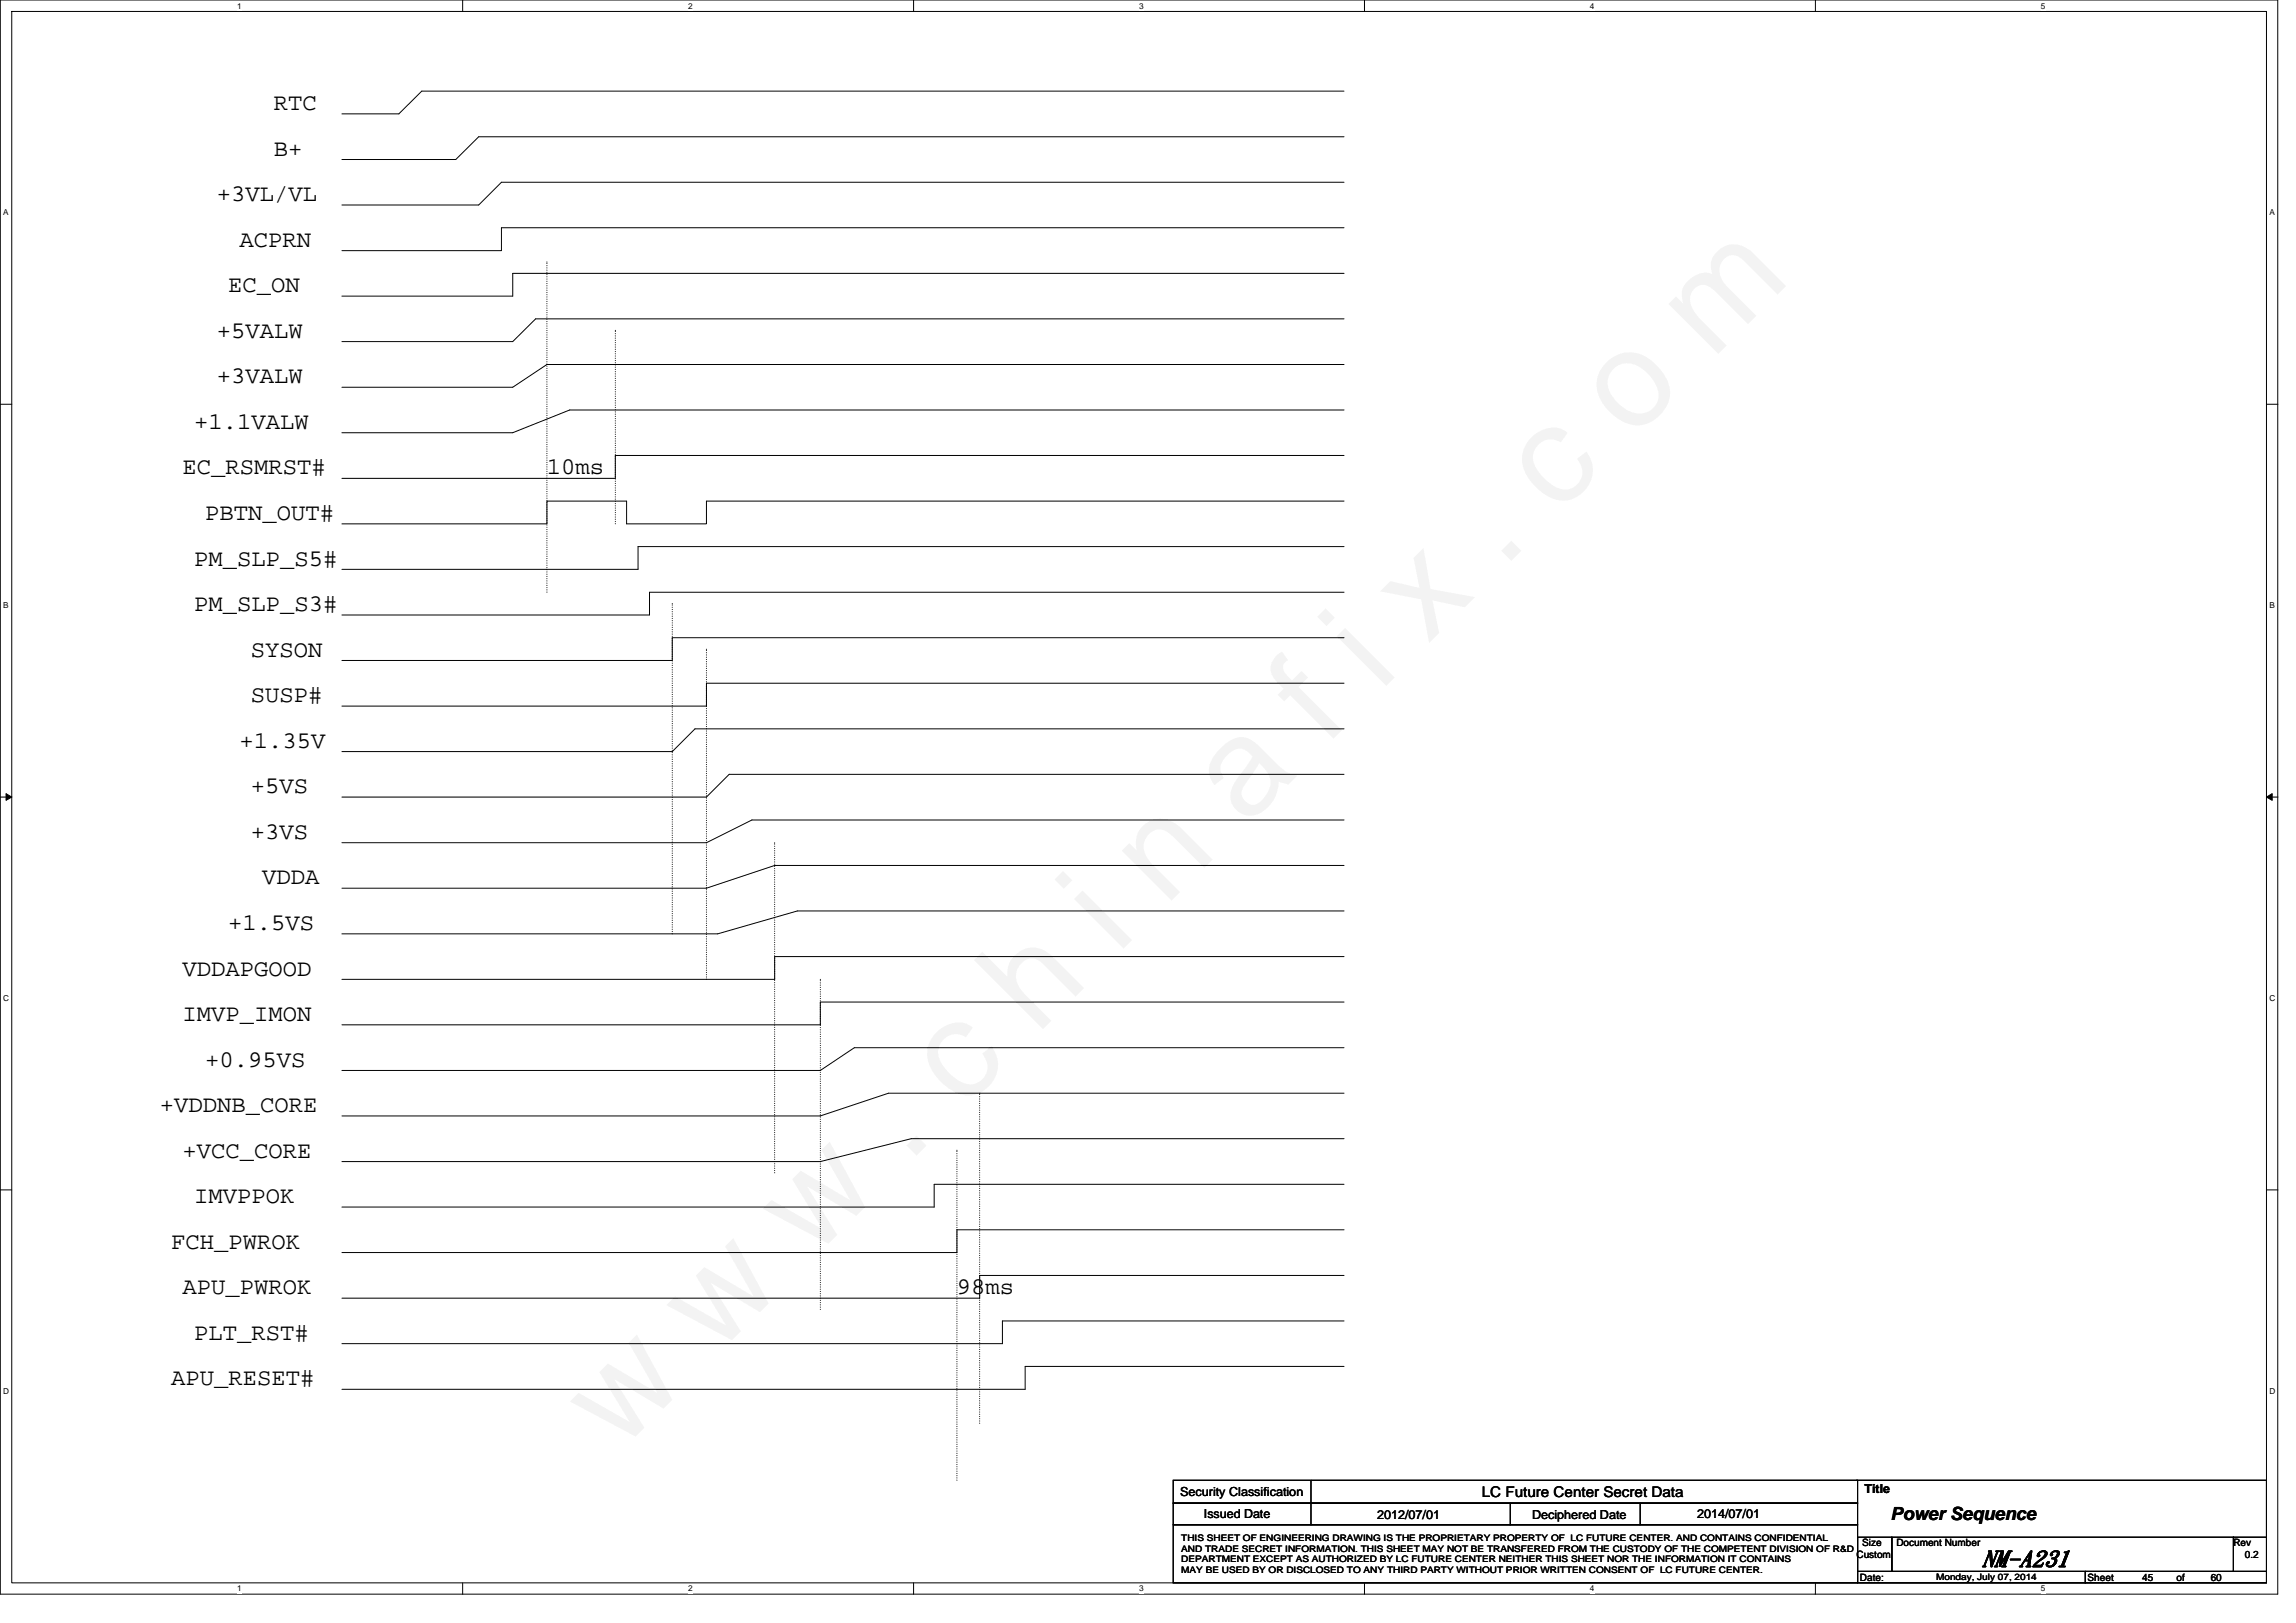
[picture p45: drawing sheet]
<svg xmlns="http://www.w3.org/2000/svg" width="297mm" height="210mm" viewBox="0 0 297 210" stroke-linecap="round" stroke-linejoin="round" font-family="sans-serif">
<defs><g id="words">
<text font-size="17.6" x="80.1" y="188" transform="rotate(-45 80.1 188)">w w w . c h i n a f i x . c o m</text>
<g font-size="3.1">
<text x="35.4" y="14.2">RTC</text>
<text x="35.4" y="20.2">B+</text>
<text x="28" y="26">+3VL/VL</text>
<text x="31" y="31.9">ACPRN</text>
<text x="29.5" y="37.8">EC_ON</text>
<text x="28" y="43.7">+5VALW</text>
<text x="28" y="49.6">+3VALW</text>
<text x="25.1" y="55.5">+1.1VALW</text>
<text x="23.6" y="61.4">EC_RSMRST#</text>
<text x="70.8" y="61.4">10ms</text>
<text x="26.6" y="67.3">PBTN_OUT#</text>
<text x="25.1" y="73.2">PM_SLP_S5#</text>
<text x="25.1" y="79.1">PM_SLP_S3#</text>
<text x="32.5" y="85">SYSON</text>
<text x="32.5" y="90.8">SUSP#</text>
<text x="31" y="96.8">+1.35V</text>
<text x="32.5" y="102.6">+5VS</text>
<text x="32.5" y="108.5">+3VS</text>
<text x="33.9" y="114.4">VDDA</text>
<text x="29.5" y="120.3">+1.5VS</text>
<text x="23.6" y="126.2">VDDAPGOOD</text>
<text x="23.6" y="132.1">IMVP_IMON</text>
<text x="20.7" y="143.9">+VDDNB_CORE</text>
<text x="26.6" y="138">+0.95VS</text>
<text x="23.6" y="149.8">+VCC_CORE</text>
<text x="25.1" y="155.7">IMVPPOK</text>
<text x="22.1" y="161.6">FCH_PWROK</text>
<text x="23.6" y="167.5">APU_PWROK</text>
<text x="123.8" y="167.5">98ms</text>
<text x="25.1" y="173.4">PLT_RST#</text>
<text x="22.1" y="179.2">APU_RESET#</text>
</g>
<text font-size="3" x="256.4" y="202.6">NM-A231</text>
<text font-size="2.3" x="244.6" y="196.6">Power Sequence</text>
<text font-size="1.9" x="191.7" y="193.7">LC Future Center Secret Data</text>
<g font-size="1.6">
<text x="152.7" y="193.5">Security Classification</text>
<text x="155.8" y="196.3">Issued Date</text>
<text x="178.2" y="196.5">2012/07/01</text>
<text x="198.2" y="196.5">Deciphered Date</text>
<text x="219.6" y="196.3">2014/07/01</text>
<text x="241.2" y="193.1">Title</text>
</g>
<g font-size="1.3">
<text x="240.2" y="201.5">Custom</text>
<text x="240.9" y="200.1">Size</text>
<text x="245.3" y="200.1">Document Number</text>
<text x="288.9" y="200.1">Rev</text>
<text x="290.4" y="201.5">0.2</text>
<text x="240.6" y="204.5">Date:</text>
<text x="270.1" y="204.5">Sheet</text>
<text x="277.2" y="204.5">45</text>
<text x="281.6" y="204.5">of</text>
<text x="286" y="204.5">60</text>
</g>
<g font-size="1.2">
<text x="152.8" y="199.4">THIS SHEET OF ENGINEERING DRAWING IS THE PROPRIETARY PROPERTY OF LC FUTURE CENTER. AND CONTAINS CONFIDENTIAL</text>
<text x="152.8" y="200.8">AND TRADE SECRET INFORMATION. THIS SHEET MAY NOT BE TRANSFERED FROM THE CUSTODY OF THE COMPETENT DIVISION OF R&amp;D</text>
<text x="152.8" y="202.1">DEPARTMENT EXCEPT AS AUTHORIZED BY LC FUTURE CENTER NEITHER THIS SHEET NOR THE INFORMATION IT CONTAINS</text>
<text x="152.8" y="203.5">MAY BE USED BY OR DISCLOSED TO ANY THIRD PARTY WITHOUT PRIOR WRITTEN CONSENT OF LC FUTURE CENTER.</text>
<text x="250.5" y="204.4">Monday, July 07, 2014</text>
</g>
<g font-size="1.1">
<text x="30.7" y="1.1">1</text>
<text x="89" y="1.1">2</text>
<text x="147.4" y="1.1">3</text>
<text x="205.7" y="1.1">4</text>
<text x="264" y="1.1">5</text>
<text x=".4" y="27.8">A</text>
<text x="293.6" y="27.8">A</text>
<text x=".4" y="78.7">B</text>
<text x="293.6" y="78.7">B</text>
<text x=".4" y="129.5">C</text>
<text x="293.6" y="129.5">C</text>
<text x=".4" y="180.3">D</text>
<text x="293.6" y="180.3">D</text>
<text x="30.7" y="205.9">1</text>
<text x="89" y="205.9">2</text>
<text x="147.4" y="205.9">3</text>
<text x="205.7" y="205.9">4</text>
<text x="264" y="205.9">5</text>
</g>
</g></defs>
<path d="M0 0h294.7v206.2h-294.7zM1.5 1.5h291.7v203.3h-291.7z" fill="none" stroke="#000" stroke-width=".13"/>
<g fill="#fff">
<path d="M30.7 .1h.6v1.2h-.6z"/>
<path d="M30.7 204.9h.6v1.2h-.6z"/>
</g>
<path d="M59.9 0v1.5M59.9 204.8v1.5" fill="none" stroke="#000" stroke-width=".13"/>
<g fill="#fff">
<path d="M89 .1h.6v1.2h-.6z"/>
<path d="M89 204.9h.6v1.2h-.6z"/>
</g>
<path d="M118.2 0v1.5M118.2 204.8v1.5" fill="none" stroke="#000" stroke-width=".13"/>
<g fill="#fff">
<path d="M147.4 .1h.5v1.2h-.5z"/>
<path d="M147.4 204.9h.5v1.2h-.5z"/>
</g>
<path d="M176.5 0v1.5M176.5 204.8v1.5" fill="none" stroke="#000" stroke-width=".13"/>
<g fill="#fff">
<path d="M205.7 .1h.6v1.2h-.6z"/>
<path d="M205.7 204.9h.6v1.2h-.6z"/>
</g>
<path d="M234.9 0v1.5M234.9 204.8v1.5" fill="none" stroke="#000" stroke-width=".13"/>
<g fill="#fff">
<path d="M264 .1h.6v1.2h-.6z"/>
<path d="M264 204.9h.6v1.2h-.6z"/>
<path d="M.4 26.9h.7v1.2h-.7z"/>
<path d="M293.6 26.9h.7v1.2h-.7z"/>
<path d="M.4 77.7h.7v1.2h-.7z"/>
<path d="M293.6 77.7h.7v1.2h-.7z"/>
</g>
<path d="M0 52.3h1.5M293.2 52.3h1.5" fill="none" stroke="#000" stroke-width=".13"/>
<g fill="#fff">
<path d="M.4 128.5h.8v1.2h-.8z"/>
<path d="M293.6 128.5h.7v1.2h-.7z"/>
</g>
<path d="M0 103.1h1.5M293.2 103.1h1.5" fill="none" stroke="#000" stroke-width=".13"/>
<path d="M.8 102.7l.7 .4-.7 .4zM293.2 103.1l.8-.4v.8z" fill="#000" stroke="#000" stroke-width=".13"/>
<g fill="#fff">
<path d="M.4 179.3h.8v1.2h-.8z"/>
<path d="M293.6 179.3h.7v1.2h-.7z"/>
</g>
<g fill="none" stroke="#000" stroke-width=".13">
<path d="M173.9 11.8h-119.3l-3 2.9h-7.4M173.9 17.7h-112l-2.9 2.9h-14.8M173.9 35.4h-107.6v2.9h-22.1M173.9 23.6h-109l-3 2.9h-17.7M173.9 29.5h-109v2.9h-20.7M79.6 58.9h94.3M173.9 41.3h-104.6l-3 2.9h-22.1M173.9 47.2h-103.1l-4.5 2.9h-22.1M173.9 53h-100.2l-7.4 3h-22.1M44.2 73.7h38.3M44.2 61.9h35.4M44.2 67.8h26.6"/>
<path d="M44.2 79.6h39.8M82.5 70.7h91.4M84 76.6h89.9M91.4 64.8h82.5M44.2 85.4h42.8M44.2 91.4h47.2M44.2 97.2h42.8M87 82.5h86.9M89.9 94.3h84M91.4 88.4h82.5M44.2 103.1h47.2M44.2 109h47.2"/>
<path d="M44.2 114.9h47.2M94.3 100.2h79.6M97.3 106.1h76.6M100.2 112h73.7M103.2 117.9h70.7M44.2 138.5h61.9M44.2 120.8h48.7M44.2 126.7h56M44.2 132.6h61.9M100.2 123.8h73.7M106.1 129.6h67.8M110.5 135.6h63.4"/>
<path d="M0 153.9h1.5M44.2 144.4h61.9M44.2 150.3h61.9M44.2 156.2h76.7M115 141.4h58.9M117.9 147.3h56M120.9 153.2h53M123.8 159.1h50.1M293.2 153.9h1.5M44.2 162.1h79.6M44.2 168h82.5M44.2 173.8h85.5"/>
<path d="M44.2 179.7h88.4M126.7 165h47.2M129.7 170.9h44.2M132.6 176.8h41.3M151.8 191.5h88.5v3h-88.5zM151.8 194.5h88.5v2.8h-88.5zM151.8 197.3h88.5v7.5h-88.5zM169.6 191.5v5.8M195.4 194.5v2.8M212.2 194.5v2.8M240.2 191.5h53v7.4M240.3 198.9h4.4v4.4h-4.4z"/>
<path d="M244.7 198.9h44.2v4.4h-44.2zM288.9 198.9h4.3v4.4h-4.3zM240.3 203.3h29.5v1.5h-29.5zM269.8 203.3h23.4v1.5h-23.4z"/>
</g>
<g fill="none" stroke="#000" stroke-width=".13" stroke-dasharray="0 .3">
<path d="M70.8 33.9h.1M79.6 42.7h.1M70.8 76.6v-42.7M79.6 67.8v-25.1M87 78.1h.1M91.4 84h.1M100.2 109h.1M87 120.8v-42.7M91.4 126.7v-42.7M106.1 126.7h.1M100.2 151.7v-42.7M123.8 148.8h.1"/>
<path d="M126.7 141.4h.1M106.1 169.4v-42.7M123.8 191.5v-42.7M126.7 184.1v-42.7"/>
</g>
<use href="#words"/>
</svg>
